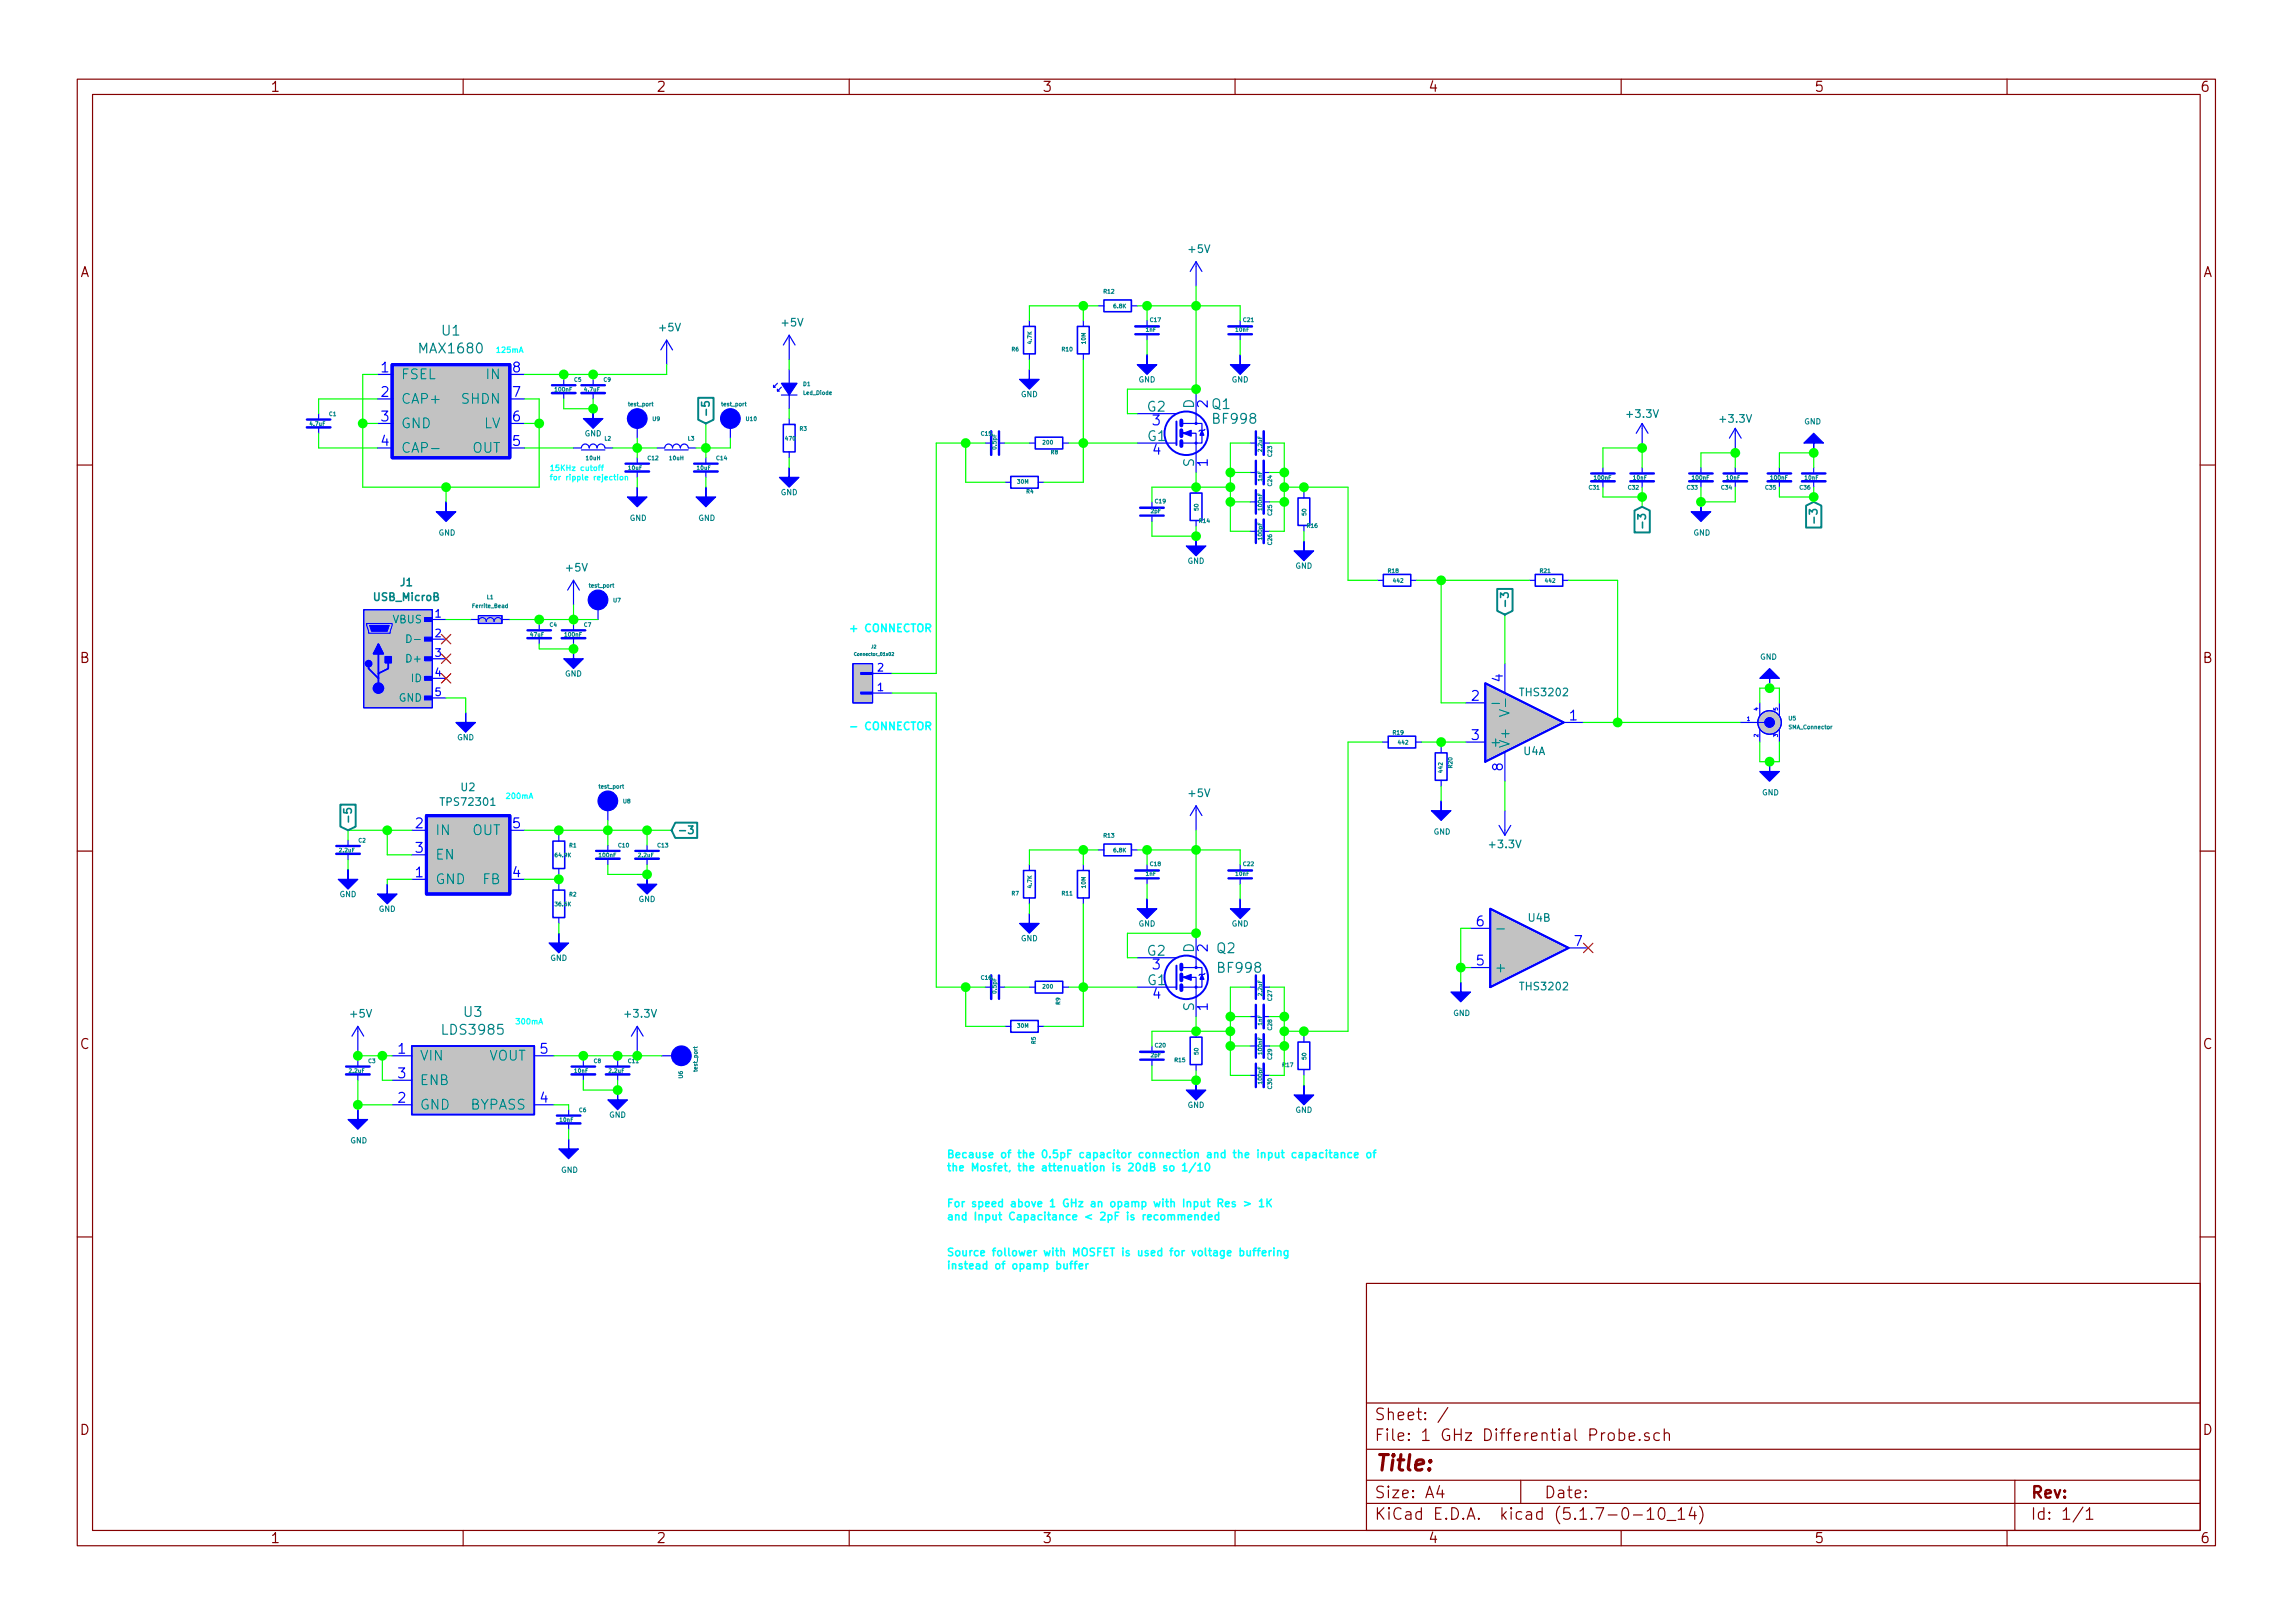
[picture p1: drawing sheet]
<svg xmlns="http://www.w3.org/2000/svg" width="297mm" height="210mm" viewBox="0 0 297 210" stroke-linecap="round" stroke-linejoin="round" font-family="sans-serif">
<defs><g id="words">
<text font-size="2.8" fill="#840000" x="178" y="190.5">Title:</text>
<g font-size="2.1" fill="#840000">
<text x="178" y="184">Sheet: /</text>
<text x="178" y="186.7">File: 1 GHz Differential Probe.sch</text>
<text x="178" y="196.9">KiCad E.D.A. kicad (5.1.7-0-10_14)</text>
<text x="178" y="194.1">Size: A4</text>
<text x="200" y="194.1">Date:</text>
<text x="263" y="194.1">Rev:</text>
<text x="263" y="196.9">Id: 1/1</text>
</g>
<g font-size="1.8" fill="#840000">
<text x="35" y="11.9">1</text>
<text x="85" y="11.9">2</text>
<text x="135" y="11.9">3</text>
<text x="185" y="11.9">4</text>
<text x="235" y="11.9">5</text>
<text x="285" y="11.9">6</text>
<text x="10.4" y="35.9">A</text>
<text x="285.4" y="35.9">A</text>
<text x="10.4" y="85.9">B</text>
<text x="285.4" y="85.9">B</text>
<text x="10.4" y="135.9">C</text>
<text x="285.4" y="135.9">C</text>
<text x="10.4" y="185.9">D</text>
<text x="285.4" y="185.9">D</text>
<text x="35" y="199.9">1</text>
<text x="85" y="199.9">2</text>
<text x="135" y="199.9">3</text>
<text x="185" y="199.9">4</text>
<text x="235" y="199.9">5</text>
<text x="285" y="199.9">6</text>
</g>
<g font-size="1.8" fill="#008484">
<text x="54.5" y="45.8">MAX1680</text>
<text x="57.3" y="43.5">U1</text>
<text x="51.9" y="49.1">FSEL</text>
<text x="51.9" y="52.3">CAP+</text>
<text x="59.9" y="52.3">SHDN</text>
<text x="63.1" y="49.1">IN</text>
<text x="148.6" y="53.3">G2</text>
<text x="154.7" y="53" transform="rotate(-90 154.7 53)">D</text>
<text x="157" y="53">Q1</text>
<text x="51.9" y="55.5">GND</text>
<text x="51.9" y="58.7">CAP-</text>
<text x="61.2" y="58.7">OUT</text>
<text x="62.7" y="55.5">LV</text>
<text x="148.7" y="57.1">G1</text>
<text x="157.3" y="54.9">BF998</text>
<text x="154.7" y="60.5" transform="rotate(-90 154.7 60.5)">S</text>
<text x="192.9" y="96.8">+</text>
<text x="195.6" y="97" transform="rotate(-90 195.6 97)">V+</text>
<text x="56.4" y="108.2">IN</text>
<text x="56.4" y="111.4">EN</text>
<text x="61.2" y="108.2">OUT</text>
<text x="56.4" y="114.5">GND</text>
<text x="62.6" y="114.5">FB</text>
<text x="148.6" y="123.8">G2</text>
<text x="154.7" y="123.4" transform="rotate(-90 154.7 123.4)">D</text>
<text x="157.7" y="123.5">Q2</text>
<text x="193.5" y="126">+</text>
<text x="60.1" y="131.7">U3</text>
<text x="148.7" y="127.6">G1</text>
<text x="154.7" y="131" transform="rotate(-90 154.7 131)">S</text>
<text x="157.9" y="126">BF998</text>
<text x="54.4" y="137.4">VIN</text>
<text x="57.5" y="134.1">LDS3985</text>
<text x="63.3" y="137.4">VOUT</text>
<text x="54.4" y="143.8">GND</text>
<text x="54.4" y="140.6">ENB</text>
<text x="60.9" y="143.8">BYPASS</text>
</g>
<g font-size="1.8" fill="#00f">
<text x="49.4" y="48.3">1</text>
<text x="49.4" y="51.4">2</text>
<text x="66.4" y="51.4">7</text>
<text x="66.4" y="48.3">8</text>
<text x="156.5" y="52.8" transform="rotate(-90 156.5 52.8)">2</text>
<text x="49.4" y="54.6">3</text>
<text x="49.4" y="57.8">4</text>
<text x="66.4" y="57.8">5</text>
<text x="66.4" y="54.6">6</text>
<text x="149.3" y="55.1">3</text>
<text x="149.4" y="58.9">4</text>
<text x="156.5" y="60.4" transform="rotate(-90 156.5 60.4)">1</text>
<text x="194.7" y="88.3" transform="rotate(-90 194.7 88.3)">4</text>
<text x="190.7" y="90.8">2</text>
<text x="190.7" y="95.9">3</text>
<text x="203.4" y="93.3">1</text>
<text x="194.7" y="99.8" transform="rotate(-90 194.7 99.8)">8</text>
<text x="53.8" y="107.3">2</text>
<text x="66.4" y="107.3">5</text>
<text x="53.8" y="113.7">1</text>
<text x="53.8" y="110.5">3</text>
<text x="66.4" y="113.7">4</text>
<text x="149.3" y="125.6">3</text>
<text x="156.5" y="123.3" transform="rotate(-90 156.5 123.3)">2</text>
<text x="191.3" y="125.1">5</text>
<text x="191.3" y="120">6</text>
<text x="204" y="122.5">7</text>
<text x="149.4" y="129.4">4</text>
<text x="156.5" y="130.9" transform="rotate(-90 156.5 130.9)">1</text>
<text x="51.6" y="136.5">1</text>
<text x="70" y="136.5">5</text>
<text x="51.6" y="142.9">2</text>
<text x="51.6" y="139.7">3</text>
<text x="70" y="142.9">4</text>
</g>
<g font-size="1.4" fill="#008484">
<text x="154.1" y="32.8">+5V</text>
<text x="85.5" y="42.9">+5V</text>
<text x="101.4" y="42.3">+5V</text>
<text x="210.9" y="54.1">+3.3V</text>
<text x="223" y="54.8">+3.3V</text>
<text x="48.5" y="77.8">USB_MicroB</text>
<text x="51.9" y="75.9">J1</text>
<text x="73.4" y="74">+5V</text>
<text x="50.9" y="80.7">VBUS</text>
<text x="53" y="85.8">D+</text>
<text x="53.4" y="88.4">ID</text>
<text x="51.7" y="90.9">GND</text>
<text x="197.1" y="90.2">THS3202</text>
<text x="197.4" y="97.8">U4A</text>
<text x="57.4" y="104.4">TPS72301</text>
<text x="59.8" y="102.5">U2</text>
<text x="154.1" y="103.2">+5V</text>
<text x="193.1" y="109.9">+3.3V</text>
<text x="198" y="119.4">U4B</text>
<text x="45.5" y="131.8">+5V</text>
<text x="81.1" y="131.8">+3.3V</text>
<text x="197.1" y="128.3">THS3202</text>
</g>
<g font-size="1.4" fill="#00f">
<text x="56.4" y="80">1</text>
<text x="56.4" y="82.5">2</text>
<text x="56.4" y="85.1">3</text>
<text x="56.4" y="87.6">4</text>
<text x="113.7" y="89.5">1</text>
<text x="113.7" y="87">2</text>
<text x="56.4" y="90.2">5</text>
</g>
<g font-size="1.4" fill="#0ff">
<text x="109.9" y="81.9">+ CONNECTOR</text>
<text x="109.9" y="94.6">- CONNECTOR</text>
<text x="122.6" y="150">Because of the 0.5pF capacitor connection and the input capacitance of</text>
<text x="122.6" y="151.7">the Mosfet, the attenuation is 20dB so 1/10</text>
<text x="122.6" y="156.4">For speed above 1 GHz an opamp with Input Res &gt; 1K</text>
<text x="122.6" y="158.1">and Input Capacitance &lt; 2pF is recommended</text>
<text x="122.6" y="162.7">Source follower with MOSFET is used for voltage buffering</text>
<text x="122.6" y="164.4">instead of opamp buffer</text>
</g>
<g font-size="1" fill="#0ff">
<text x="64.1" y="45.7">125mA</text>
<text x="71.1" y="61">15KHz cutoff</text>
<text x="71.1" y="62.2">for ripple rejection</text>
<text x="65.4" y="103.5">200mA</text>
<text x="66.7" y="132.7">300mA</text>
</g>
<g font-size="1" fill="#008484">
<text x="132.3" y="51.5">GND</text>
<text x="147.5" y="49.5">GND</text>
<text x="159.6" y="49.5">GND</text>
<text x="75.7" y="56.5">GND</text>
<text x="233.7" y="55">GND</text>
<text x="101.1" y="64.2">GND</text>
<text x="56.8" y="69.4">GND</text>
<text x="81.6" y="67.5">GND</text>
<text x="90.5" y="67.5">GND</text>
<text x="219.4" y="69.4">GND</text>
<text x="153.8" y="73">GND</text>
<text x="167.8" y="73.7">GND</text>
<text x="73.2" y="87.6">GND</text>
<text x="228" y="85.5">GND</text>
<text x="59.2" y="95.9">GND</text>
<text x="228.3" y="103">GND</text>
<text x="185.7" y="108.1">GND</text>
<text x="44" y="116.2">GND</text>
<text x="49.1" y="118.1">GND</text>
<text x="82.7" y="116.9">GND</text>
<text x="71.3" y="124.5">GND</text>
<text x="132.3" y="121.9">GND</text>
<text x="147.5" y="120">GND</text>
<text x="159.6" y="120">GND</text>
<text x="188.3" y="131.6">GND</text>
<text x="153.8" y="143.5">GND</text>
<text x="45.4" y="148.1">GND</text>
<text x="78.9" y="144.8">GND</text>
<text x="167.8" y="144.2">GND</text>
<text x="72.7" y="151.9">GND</text>
</g>
<g font-size=".7" fill="#008484">
<text x="143" y="38">R12</text>
<text x="144.3" y="39.9">6.8K</text>
<text x="149" y="41.7">C17</text>
<text x="161.1" y="41.7">C21</text>
<text x="131.1" y="45.5">R6</text>
<text x="133.7" y="44.5" transform="rotate(-90 133.7 44.5)">4.7K</text>
<text x="137.6" y="45.5">R10</text>
<text x="140.6" y="44.5" transform="rotate(-90 140.6 44.5)">10M</text>
<text x="148.5" y="43">1nF</text>
<text x="160.1" y="43">10nF</text>
<text x="42.6" y="53.9">C1</text>
<text x="72" y="50.7">100nF</text>
<text x="74.4" y="49.4">C5</text>
<text x="75.8" y="50.7">4.7uF</text>
<text x="78.2" y="49.4">C9</text>
<text x="81.5" y="52.6">test_port</text>
<text x="93.6" y="52.6">test_port</text>
<text x="104.1" y="50">D1</text>
<text x="104.1" y="51.1">Led_Diode</text>
<text x="40.2" y="55.2">4.7uF</text>
<text x="76" y="59.6">10uH</text>
<text x="78.3" y="57.1">L2</text>
<text x="84" y="59.6">C12</text>
<text x="84.6" y="54.5">U9</text>
<text x="86.8" y="59.6">10uH</text>
<text x="89.1" y="57.1">L3</text>
<text x="92.9" y="59.6">C14</text>
<text x="96.7" y="54.5">U10</text>
<text x="101.8" y="57.1">470</text>
<text x="103.6" y="55.8">R3</text>
<text x="127.2" y="56.4">C15</text>
<text x="129.1" y="58.2" transform="rotate(-90 129.1 58.2)">0.5pF</text>
<text x="135.2" y="57.6">200</text>
<text x="136.1" y="58.8">R8</text>
<text x="163.5" y="58.5" transform="rotate(-90 163.5 58.5)">2.2uF</text>
<text x="164.8" y="59.1" transform="rotate(-90 164.8 59.1)">C23</text>
<text x="81.5" y="60.9">10uF</text>
<text x="90.3" y="60.9">10uF</text>
<text x="131.8" y="62.7">30M</text>
<text x="133" y="63.9">R4</text>
<text x="149.7" y="65.2">C19</text>
<text x="163.5" y="62.4" transform="rotate(-90 163.5 62.4)">1nF</text>
<text x="164.8" y="62.9" transform="rotate(-90 164.8 62.9)">C24</text>
<text x="205.9" y="63.4">C31</text>
<text x="206.6" y="62.1">100nF</text>
<text x="211" y="63.4">C32</text>
<text x="211.6" y="62.1">10nF</text>
<text x="218.6" y="63.4">C33</text>
<text x="219.3" y="62.1">100nF</text>
<text x="223" y="63.4">C34</text>
<text x="223.7" y="62.1">10nF</text>
<text x="228.8" y="63.4">C35</text>
<text x="229.4" y="62.1">100nF</text>
<text x="233.2" y="63.4">C36</text>
<text x="233.9" y="62.1">10nF</text>
<text x="149.1" y="66.5">2pF</text>
<text x="155.2" y="66.1" transform="rotate(-90 155.2 66.1)">50</text>
<text x="155.4" y="67.7">R14</text>
<text x="163.5" y="69.9" transform="rotate(-90 163.5 69.9)">100pF</text>
<text x="163.5" y="66.1" transform="rotate(-90 163.5 66.1)">100nF</text>
<text x="164.8" y="70.6" transform="rotate(-90 164.8 70.6)">C26</text>
<text x="164.8" y="66.7" transform="rotate(-90 164.8 66.7)">C25</text>
<text x="169.2" y="66.7" transform="rotate(-90 169.2 66.7)">50</text>
<text x="169.4" y="68.4">R16</text>
<text x="63.1" y="77.6">L1</text>
<text x="76.4" y="76.1">test_port</text>
<text x="179.9" y="74.2">R18</text>
<text x="180.5" y="75.5">442</text>
<text x="199.5" y="74.2">R21</text>
<text x="200.2" y="75.5">442</text>
<text x="61.3" y="78.8">Ferrite_Bead</text>
<text x="68.8" y="82.5">47uF</text>
<text x="71.2" y="81.2">C4</text>
<text x="73.2" y="82.5">100nF</text>
<text x="75.7" y="81.2">C7</text>
<text x="79.5" y="78">U7</text>
<text x="180.5" y="95.2">R19</text>
<text x="231.7" y="93.3">U5</text>
<text x="231.8" y="94.5">SMA_Connector</text>
<text x="181.2" y="96.4">442</text>
<text x="186.9" y="100" transform="rotate(-90 186.9 100)">442</text>
<text x="188.1" y="99.5" transform="rotate(-90 188.1 99.5)">R20</text>
<text x="77.7" y="102.2">test_port</text>
<text x="80.7" y="104.1">U8</text>
<text x="44" y="110.4">2.2uF</text>
<text x="46.5" y="109.1">C2</text>
<text x="72" y="111">64.9K</text>
<text x="73.8" y="109.8">R1</text>
<text x="77.7" y="111">100nF</text>
<text x="80.2" y="109.8">C10</text>
<text x="82.8" y="111">2.2uF</text>
<text x="85.2" y="109.8">C13</text>
<text x="143" y="108.5">R13</text>
<text x="144.3" y="110.4">6.8K</text>
<text x="148.5" y="113.5">1nF</text>
<text x="149" y="112.2">C18</text>
<text x="160.1" y="113.5">10nF</text>
<text x="161.1" y="112.2">C22</text>
<text x="72" y="117.4">36.5K</text>
<text x="73.8" y="116.1">R2</text>
<text x="131.1" y="116">R7</text>
<text x="133.7" y="115" transform="rotate(-90 133.7 115)">4.7K</text>
<text x="137.6" y="116">R11</text>
<text x="140.6" y="115" transform="rotate(-90 140.6 115)">10M</text>
<text x="127.2" y="126.9">C16</text>
<text x="129.1" y="128.6" transform="rotate(-90 129.1 128.6)">0.5pF</text>
<text x="135.2" y="128.1">200</text>
<text x="137.3" y="130.2" transform="rotate(-90 137.3 130.2)">R9</text>
<text x="163.5" y="129" transform="rotate(-90 163.5 129)">2.2uF</text>
<text x="164.8" y="129.6" transform="rotate(-90 164.8 129.6)">C27</text>
<text x="47.7" y="137.7">C3</text>
<text x="76.9" y="137.7">C8</text>
<text x="81.4" y="137.7">C11</text>
<text x="131.8" y="133.1">30M</text>
<text x="134.2" y="135.2" transform="rotate(-90 134.2 135.2)">R5</text>
<text x="149.1" y="137">2pF</text>
<text x="149.7" y="135.7">C20</text>
<text x="152.2" y="137.6">R15</text>
<text x="155.2" y="136.6" transform="rotate(-90 155.2 136.6)">50</text>
<text x="163.5" y="136.5" transform="rotate(-90 163.5 136.5)">100nF</text>
<text x="163.5" y="132.8" transform="rotate(-90 163.5 132.8)">1nF</text>
<text x="164.8" y="137.2" transform="rotate(-90 164.8 137.2)">C29</text>
<text x="164.8" y="133.4" transform="rotate(-90 164.8 133.4)">C28</text>
<text x="169.2" y="137.2" transform="rotate(-90 169.2 137.2)">50</text>
<text x="45.3" y="139">2.2uF</text>
<text x="74.5" y="139">10nF</text>
<text x="78.9" y="139">2.2uF</text>
<text x="88.4" y="139.7" transform="rotate(-90 88.4 139.7)">U6</text>
<text x="90.3" y="138.7" transform="rotate(-90 90.3 138.7)">test_port</text>
<text x="163.5" y="140.4" transform="rotate(-90 163.5 140.4)">100pF</text>
<text x="164.8" y="141" transform="rotate(-90 164.8 141)">C30</text>
<text x="166.2" y="138.2">R17</text>
<text x="72.6" y="145.3">10nF</text>
<text x="75" y="144.1">C6</text>
</g>
<g font-size=".7" fill="#00f">
<text x="226.3" y="93.4">1</text>
<text x="227.8" y="95.5" transform="rotate(-90 227.8 95.5)">2</text>
<text x="227.8" y="92" transform="rotate(-90 227.8 92)">4</text>
<text x="230.3" y="95.5" transform="rotate(-90 230.3 95.5)">3</text>
<text x="230.3" y="92" transform="rotate(-90 230.3 92)">5</text>
</g>
<g font-size=".6" fill="#008484">
<text x="112.9" y="84">J2</text>
<text x="110.9" y="85">Connector_01x02</text>
</g>
</g></defs>
<g fill="none" stroke="#840000" stroke-width=".15">
<path d="M10 10.3h277v189.9h-277zM12 12.2h273v186.1h-273zM60 10.3v1.9M110 10.3v1.9M160 10.3v1.9M210 10.3v1.9M260 10.3v1.9M10 60.2h2M285 60.2h2M10 110.3h2M285 110.3h2M10 160.2h2"/>
<path d="M177 166.3h108v32h-108zM285 160.2h2M60 198.3v1.9M110 198.3v1.9M160 198.3v1.9M177 194.8h108M177 191.8h108M177 187.8h108M177 181.8h108M186.5 192.5l-.4 1h1M186.8 193v1M187.6 182.3l-1.3 2"/>
<path d="M197 191.8v3M209.8 185.7a.48 .48 0 0 1 .6 0l.1 .2-.1 .6a.48 .48 0 0 1-.6 0M209.8 185.1v1.5M210 198.3v1.9M211 186.1l.8-.1-.1-.3-.4-.1-.3 .2 .1 .7 .2 .1 .4-.1M211.6 196.3h1.2M212.4 186.5h.1l-.1 .1-.1-.1h.1v.1M213.4 195.8l.4-.5v1.5M213.4 196.8h.8M213.6 185.7a.37 .37 0 0 0-.6 .1v.1a.54 .54 0 0 0 .6 .3v.3l-.1 .1-.5-.1M215 185.7a.48 .48 0 0 0-.7 0l-.1 .2 .1 .6a.48 .48 0 0 0 .7 0M215 195.4a.34 .34 0 0 1 .6 .2 .88 .88 0 0 1-.3 1.2h-.1a.97 .97 0 0 1-.2-1.4z"/>
<path d="M215.6 185.7a.41 .41 0 0 1 .7 .1v.8M215.6 185.1v1.5M216 197h1.1M217.4 195.8l.4-.5v1.5M217.4 196.8h.8M219.2 195.2l-.4 1.1h.9M219.5 195.8v1M220.2 195.1a1.71 1.71 0 0 1 0 2.3M260 198.3v1.9M261 191.8v6.5M269.8 195.2l-1.2 2M270.3 195.8l.3-.3 .1-.2v1.5"/>
<path d="M270.3 196.8h.8"/>
</g>
<g fill="#c2c2c2" stroke="#c2c2c2" stroke-width=".13">
<path d="M50.8 47.2h15.2v12.1h-15.2z"/>
<path d="M62 79.8h3v1h-3z"/>
<path d="M47.1 79h8.9v12.7h-8.9z"/>
<path d="M193 117.7l10.2 5.1-10.2 5.1z"/>
<path d="M192.4 88.5l10.2 5.1-10.2 5.1z"/>
<path d="M55.2 105.7h10.8v10.1h-10.8z"/>
<path d="M53.3 135.5h15.9v8.9h-15.9z"/>
<path d="M110.5 86h2.5v5.1h-2.5z"/>
<circle cx="229.2" cy="93.6" r="1.52"/>
</g>
<path d="M50.8 47.2h15.2v12.1h-15.2zM55.2 105.7h10.8v10.1h-10.8z" fill="none" stroke="#00f" stroke-width=".41"/>
<g fill="none" stroke="#00f" stroke-width=".15">
<path d="M142.2 39.6h.8M146.6 39.6h.7M154.9 33.9v3.2M154.9 33.9l-.7 1.3M154.9 33.9l.8 1.3M41.3 53.6v.6M41.3 55.5v.6M48.9 48.5h2M73 49.1v.7M73 51v.7M74.3 58h1a.51 .51 0 0 1 .5-.5 .51 .51 0 0 1 .5 .5 .51 .51 0 0 1 .5-.5 .51 .51 0 0 1 .5 .5 .51 .51 0 0 1 .6-.5 .51 .51 0 0 1 .5 .5h1M75.3 58.3h3.1"/>
<path d="M76.8 49.1v.7M76.8 51v.7M82.5 55.3v1.5M82.5 59.3v.6M85.1 58h1M86.1 58a.51 .51 0 0 1 .5-.5 .51 .51 0 0 1 .5 .5 .51 .51 0 0 1 .5-.5 .51 .51 0 0 1 .5 .5 .51 .51 0 0 1 .5-.5 .51 .51 0 0 1 .6 .5M86.1 58.3h3.1M86.4 44.1l-.8 1.2M86.4 44.1v3.1M86.4 44.1l.7 1.2M89.2 58h1M91.4 59.3v.6"/>
<path d="M94.6 55.3v1.5M100.2 49.9v.3M100.7 49.7l-.5 .5h.3M100.7 50.4v.3M101.2 50.2l-.5 .5h.3M101.2 51.2h2.1M102.2 43.4v3.2M102.2 47.9v5.1M102.2 54.2v.8M102.2 58.5v.8M102.2 43.4l-.7 1.3M102.2 43.4l.8 1.3"/>
<path d="M127.6 57.4h.7M129.5 57.4h.7M133.3 57.4h.8M133.3 41.5v.8M133.3 45.8v.8M137.7 57.4h.7M140.3 41.5v.8M140.3 45.8v.8M147.3 53.6h5M147.3 57.4h5.1M148.6 41.5v.7M148.6 43.4v.7"/>
<path d="M153.2 57.4h1.7v3.8M154.9 51v3.9h-1.7M154.9 54.9h.8v2.5h-.8v-1.3h-1.7M156.1 55.6l-.1 .1h-.6l-.1 .2M160.7 41.5v.7M160.7 43.4v.7M161.9 57.4h.7M163.8 57.4h.7M212.7 54.9l-.7 1.2M212.7 54.9v3.1M212.7 54.9l.8 1.2M224.8 55.5l-.8 1.3"/>
<path d="M224.8 55.5v3.2M224.8 55.5l.8 1.3M47.1 79h8.9v12.7h-8.9zM62 79.8h3v1h-3zM74.3 75.2l-.8 1.2M74.3 75.2v3.2M74.3 75.2l.8 1.2M77.5 78.8v1.5M82.5 61.2v.6M91.4 61.2v.6M130.2 62.5h.7M134.5 62.5h.8"/>
<path d="M149.2 65v.7M149.2 66.9v.7M154.9 63.1v.8M154.9 67.4v.8M161.9 68.8h.7M161.9 65h.7M161.9 61.2h.7M163.8 68.8h.7M163.8 65h.7M163.8 61.2h.7M168.9 63.7v.8M168.9 68.1v.7"/>
<path d="M178.4 75.2h.8M182.8 75.2h.7M198.1 75.2h.8M202.4 75.2h.8M207.6 60.6v.6M207.6 62.5v.6M212.7 60.6v.6M212.7 62.5v.6M220.3 60.6v.6M220.3 62.5v.6M224.8 60.6v.6M224.8 62.5v.6"/>
<path d="M230.5 60.6v.6M230.5 62.5v.6M234.9 60.6v.6M234.9 62.5v.6M47.5 80.8h3.3v.2l-.3 1h-2.7zM55.8 80.3h2M55.8 82.8h2M55.8 85.3h2M55.8 87.9h2M55.8 90.4h2M61 80.3h1M62 80.5a.51 .51 0 0 1 .5-.5 .51 .51 0 0 1 .5 .5 .51 .51 0 0 1 .5-.5 .51 .51 0 0 1 .5 .5 .51 .51 0 0 1 .5-.5 .51 .51 0 0 1 .5 .5"/>
<path d="M65 80.3h1M69.8 80.9v.6M69.8 82.8v.6M74.3 80.9v.6M74.3 82.8v.6M110.5 86h2.5v5.1h-2.5zM112.6 89.8h3M112.6 87.2h3M179.1 96.1h.7M183.4 96.1h.7M186.7 96.8v.7M189.9 91.1h2.5"/>
<path d="M189.9 96.1h2.5M194.9 86v3.7M194.9 97.5v3.7M202.6 93.6h2.5M225.4 93.6h2.2M227.7 93.6h1zM228 91.1v1.6M228 94.5v1.6M230.5 91.1v1.6M230.5 94.5v1.6M45.1 108.8v.7M45.1 110.7v.7"/>
<path d="M53.3 113.9h2M72.4 108.2v.8M72.4 112.5v.8M72.4 114.5v.8M72.4 118.9v.7M78.7 104.8v1.5M78.7 109.5v.6M78.7 111.4v.6M83.8 109.5v.6M83.8 111.4v.6M133.3 112v.8M133.3 116.3v.8"/>
<path d="M140.3 112v.8M140.3 116.3v.8M142.2 110.1h.8M146.6 110.1h.7M148.6 112v.6M148.6 113.9v.6M154.9 104.4v3.2M154.9 104.4l-.7 1.3M154.9 104.4l.8 1.3M160.7 112v.6M160.7 113.9v.6M186.7 101.1v.7"/>
<path d="M194.2 106.9l.7 1.3M194.9 105v3.2M195.7 106.9l-.8 1.3M46.4 133v3.1M46.4 137.4v.6M46.4 139.3v.6M46.4 133l-.8 1.2M46.4 133l.7 1.2M50.8 136.8h2.5M50.8 139.9h2.5M69.2 136.8h2.6M75.6 137.4v.6"/>
<path d="M75.6 139.3v.6M80 137.4v.6M80 139.3v.6M82.5 133v3.1M82.5 133l-.7 1.2M82.5 133l.8 1.2M85.7 136.8h1.5M127.6 127.9h.7M129.5 127.9h.7M130.2 133h.7M133.3 127.9h.8M134.5 133h.8"/>
<path d="M137.7 127.9h.7M147.3 124.1h5M147.3 127.9h5.1M149.2 135.5v.6M149.2 137.4v.6M153.2 127.9h1.7v3.8M154.9 121.5v3.8h-1.7M154.9 125.3h.8v2.6h-.8v-1.3h-1.7M154.9 133.6v.8M154.9 137.9v.8M156.1 126.1l-.1 .1h-.6l-.1 .2M161.9 127.9h.7"/>
<path d="M161.9 139.3h.7M161.9 135.5h.7M161.9 131.7h.7M163.8 127.9h.7M163.8 139.3h.7M163.8 135.5h.7M163.8 131.7h.7M168.9 134.2v.8M168.9 138.6v.7M190.5 125.3h2.5M190.5 120.3h2.5M203.2 122.8h2.5"/>
<path d="M50.8 143.1h2.5M69.2 143.1h2.6M73.7 143.8v.6M73.7 145.7v.6"/>
<circle cx="154.9" cy="57.4" r=".13"/>
<circle cx="154.9" cy="54.9" r=".13"/>
<circle cx="229.2" cy="93.6" r="1.52"/>
<circle cx="154.9" cy="127.9" r=".13"/>
<circle cx="154.9" cy="125.3" r=".13"/>
</g>
<path d="M55.9 58.1h1M52.7 82.2a.5 .5 0 0 1 .6 .5 .5 .5 0 0 1-.6 .5zM53.7 82.8h.7M193.3 91.1h1M194.2 91.9l1.3 .5-1.3 .4M195 90.5v1M63.6 104.3h.5M193.9 120.3h1" fill="none" stroke="#008484" stroke-width=".15"/>
<g fill="#00f" stroke="#00f" stroke-width=".15">
<path d="M155.7 126.2l.3 .7h-.6z"/>
<path d="M153.3 126.6l1-.4v.8z"/>
<path d="M155.7 55.7l.3 .7h-.6z"/>
<path d="M153.3 56.1l1-.4v.8z"/>
<path d="M91.4 63.1v1.3h1.3l-1.3 1.3-1.2-1.3h1.2z"/>
<path d="M189.2 127.2v1.3h1.3l-1.3 1.3-1.2-1.3h1.2z"/>
<path d="M233.7 57.4l1.2-1.3 1.3 1.3h-1.3v1.3v-1.3z"/>
<path d="M56.5 66.3h1.3v-1.3v1.3h1.3l-1.3 1.3z"/>
<path d="M220.3 65v1.3h1.3l-1.3 1.3-1.2-1.3h1.2z"/>
<path d="M82.5 63.1v1.3h1.3l-1.3 1.3-1.2-1.3h1.2z"/>
<path d="M76.8 53v1.2h1.3l-1.3 1.3-1.2-1.3h1.2z"/>
<path d="M229.2 98.7v1.2h1.3l-1.3 1.3-1.2-1.3h1.2z"/>
<path d="M228 87.9l1.2-1.3 1.3 1.3h-1.3v1.2v-1.2z"/>
<path d="M186.7 103.8v1.2h1.3l-1.3 1.3-1.3-1.3h1.3z"/>
<path d="M55 80h1v.5h-1z"/>
<path d="M55 90.2h1v.5h-1z"/>
<path d="M55 87.6h1v.5h-1z"/>
<path d="M55 85.1h1v.5h-1z"/>
<path d="M55 82.5h1v.6h-1z"/>
<path d="M47.9 81h2.5l-.2 .8h-2.1z"/>
<path d="M60.3 92.3v1.3h1.3l-1.3 1.3-1.2-1.3h1.2z"/>
<path d="M74.3 84.1v1.2h1.3l-1.3 1.3-1.3-1.3h1.3z"/>
<path d="M168.9 140.6v1.3h1.3l-1.3 1.2-1.3-1.2h1.3z"/>
<path d="M101.2 49.7h2.1l-1.1 1.5z"/>
<path d="M102.2 60.6v1.2h1.3l-1.3 1.3-1.2-1.3h1.2z"/>
<path d="M50.2 114.5v1.3h1.2l-1.2 1.3-1.3-1.3h1.3z"/>
<path d="M154.9 139.9v1.3h1.3l-1.3 1.3-1.2-1.3h1.2z"/>
<path d="M160.7 116.5v1.2h1.2l-1.2 1.3-1.3-1.3h1.3z"/>
<path d="M148.6 116.5v1.2h1.3l-1.3 1.3-1.3-1.3h1.3z"/>
<path d="M133.3 118.4v1.2h1.3l-1.3 1.3-1.2-1.3h1.2z"/>
<path d="M72.4 120.9v1.3h1.3l-1.3 1.2-1.3-1.2h1.3z"/>
<path d="M168.9 70.1v1.3h1.3l-1.3 1.2-1.3-1.2h1.3z"/>
<path d="M83.8 113.3v1.2h1.3l-1.3 1.3-1.3-1.3h1.3z"/>
<path d="M154.9 69.5v1.2h1.3l-1.3 1.3-1.2-1.3h1.2z"/>
<path d="M160.7 46v1.2h1.2l-1.2 1.3-1.3-1.3h1.3z"/>
<path d="M148.6 46v1.2h1.3l-1.3 1.3-1.3-1.3h1.3z"/>
<path d="M45.1 112.6v1.3h1.3l-1.3 1.3-1.3-1.3h1.3z"/>
<path d="M133.3 47.9v1.2h1.3l-1.3 1.3-1.2-1.3h1.2z"/>
<path d="M111.5 87.1h1.5v.3h-1.5z"/>
<path d="M111.5 89.7h1.5v.2h-1.5z"/>
<path d="M46.4 143.8v1.2h1.2l-1.2 1.3-1.3-1.3h1.3z"/>
<path d="M80 141.2v1.3h1.3l-1.3 1.3-1.3-1.3h1.3z"/>
<path d="M73.7 147.6v1.2h1.2l-1.2 1.3-1.3-1.3h1.3z"/>
<circle cx="88.3" cy="136.8" r="1.27"/>
<circle cx="78.7" cy="103.8" r="1.27"/>
<circle cx="77.5" cy="77.7" r="1.27"/>
<circle cx="94.6" cy="54.2" r="1.27"/>
<circle cx="82.5" cy="54.2" r="1.27"/>
<circle cx="229.2" cy="93.6" r=".63"/>
</g>
<g fill="none" stroke="#00f" stroke-width=".25">
<path d="M152.4 54.6v3.1M47.8 86v.6l1.2 1.3v.6M49 84.7v2.5M50.3 85.3v1.3l-1.3 .6v.7M192.4 88.5l10.2 5.1-10.2 5.1zM193 117.7l10.2 5.1-10.2 5.1zM152.4 125.1v3"/>
<circle cx="153.7" cy="56.1" r="2.82"/>
<circle cx="153.7" cy="126.6" r="2.82"/>
</g>
<path d="M153 54.5v.6M153 55.7v.8M153 57.1v.7M153 125v.6M153 126.2v.8M153 127.6v.7" fill="none" stroke="#00f" stroke-width=".51"/>
<g fill="none" stroke="#00f" stroke-width=".33">
<path d="M39.8 55.4h3M71.5 50.9h3M75.3 50.9h3.1M128.4 55.9v3M147.1 42.3h3M159.1 42.3h3.1M163.7 55.9v3M163.7 59.7v3M81 61.1h3.1M89.9 61.1h3.1M147.7 65.8h3M163.7 63.5v3"/>
<path d="M163.7 67.3v3.1M206.1 62.4h3.1M211.2 62.4h3M218.8 62.4h3.1M223.3 62.4h3M229 62.4h3M233.4 62.4h3.1M68.3 82.7h3.1M72.8 82.7h3M43.6 110.6h3M77.2 111.2h3.1M82.3 111.2h3"/>
<path d="M147.1 112.8h3M159.1 112.8h3.1M44.8 139.2h3.1M74 139.2h3.1M78.5 139.2h3M128.4 126.4v3M147.7 136.3h3M163.7 126.4v3M163.7 130.2v3M163.7 134v3M163.7 137.8v3M72.1 145.5h3.1"/>
</g>
<g fill="none" stroke="#00f" stroke-width=".3">
<path d="M39.8 54.4h3M71.5 49.9h3M75.3 49.9h3.1M129.4 55.9v3M147.1 43.3h3M159.1 43.3h3.1M162.7 55.9v3M162.7 59.7v3M81 60.1h3.1M89.9 60.1h3.1M147.7 66.8h3M162.7 63.5v3"/>
<path d="M162.7 67.3v3.1M206.1 61.3h3.1M211.2 61.3h3M218.8 61.3h3.1M223.3 61.3h3M229 61.3h3M233.4 61.3h3.1M68.3 81.7h3.1M72.8 81.7h3M43.6 109.6h3M77.2 110.2h3.1M82.3 110.2h3"/>
<path d="M147.1 113.8h3M159.1 113.8h3.1M44.8 138.2h3.1M74 138.2h3.1M78.5 138.2h3M129.4 126.4v3M147.7 137.3h3M162.7 126.4v3M162.7 130.2v3M162.7 134v3M162.7 137.8v3M72.1 144.5h3.1"/>
</g>
<g fill="none" stroke="#00f" stroke-width=".2">
<path d="M143 38.9h3.6v1.5h-3.6zM101.5 55h1.5v3.5h-1.5zM132.6 42.3h1.5v3.5h-1.5zM134.1 56.6h3.6v1.6h-3.6zM139.6 42.3h1.5v3.5h-1.5zM130.9 61.7h3.6v1.5h-3.6zM154.2 63.9h1.5v3.5h-1.5zM168.1 64.5h1.6v3.6h-1.6zM179.2 74.4h3.6v1.5h-3.6zM198.9 74.4h3.5v1.5h-3.5zM179.8 95.4h3.6v1.5h-3.6zM185.9 97.5h1.6v3.6h-1.6z"/>
<path d="M71.6 109h1.6v3.5h-1.6zM71.6 115.3h1.6v3.6h-1.6zM132.6 112.8h1.5v3.5h-1.5zM139.6 112.8h1.5v3.5h-1.5zM143 109.3h3.6v1.6h-3.6zM53.3 135.5h15.9v8.9h-15.9zM130.9 132.2h3.6v1.5h-3.6zM134.1 127.1h3.6v1.5h-3.6zM154.2 134.4h1.5v3.5h-1.5zM168.1 135h1.6v3.6h-1.6z"/>
</g>
<g fill="#00f" stroke="#00f" stroke-width=".25">
<path d="M49.9 85.1h.8v.7h-.8z"/>
<path d="M49 83.4l.7 1.3h-1.3z"/>
<circle cx="47.8" cy="86" r=".38"/>
<circle cx="49" cy="89.1" r=".63"/>
</g>
<path d="M110.9 84.6a.18 .18 0 0 0-.2 .1 .18 .18 0 0 0 .2 .2M115.5 84.6l.2-.1 .1 .1-.3 .3h.3" fill="none" stroke="#008484" stroke-width=".13"/>
<g fill="none" stroke="#0f0" stroke-width=".15">
<path d="M140.3 39.6v1.9M142.2 39.6h-8.9v1.9M147.3 39.6h13.4v1.9M148.6 39.6v1.9M154.9 37.1v13.9M41.3 56.1v1.9h7.6M47 54.9h1.9M48.9 48.5h-1.9v14.6h22.8v-11.4h-1.9M48.9 51.7h-7.6v1.9M67.9 54.9h1.9M67.9 58h6.4M73 51.7v1.3h3.8v-1.3"/>
<path d="M73 48.5v.6M76.8 48.5v.6M79.4 58h5.7M82.5 56.8v2.5M86.4 47.2v1.3h-18.5M91.4 54.9v4.4M94.6 56.8v1.2h-4.4M102.2 46.6v1.3M102.2 53v1.2M102.2 59.3v1.3M125.1 57.4v5.1h5.1M127.6 57.4h-6.3v29.8h-5.7"/>
<path d="M130.2 57.4h3.1M133.3 46.6v1.3M138.4 57.4h8.9M140.3 46.6v15.9h-5M148.6 44.1v1.9M154.9 50.4h-8.9v3.2h1.3M160.7 44.1v1.9M161.9 57.4h-2.5v11.4h2.5M164.5 57.4h1.9v11.4h-1.9M57.8 63.1v1.9M74.3 78.4v2.5M82.5 61.8v1.3"/>
<path d="M91.4 61.8v1.3M149.2 67.6v1.9h5.7v-1.3M154.9 61.2v1.9M159.4 63.1h-10.2v1.9M159.4 61.2h2.5M159.4 65h2.5M164.5 61.2h1.9M164.5 65h1.9M166.4 63.1h8.2v12.1h3.8M168.9 63.1v.6M168.9 68.8v1.3M183.5 75.2h14.6"/>
<path d="M186.7 75.2v15.9h3.2M194.9 79.6v6.4M203.2 75.2h6.3v18.4M207.6 60.6v-2.6h5.1v2.6M207.6 63.1v1.3h5.1M212.7 63.1v2.6M220.3 63.1v1.9h4.5v-1.9M220.3 60.6v-1.9h4.5v1.9M230.5 60.6v-1.9h4.4v1.9M230.5 63.1v1.3h4.4M234.9 63.1v1.9M57.8 80.3h3.2"/>
<path d="M57.8 90.4h2.5v1.9M66 80.3h11.5M69.8 80.3v.6M69.8 83.4v.7h4.5v-.7M115.6 89.8h5.7v38.1h6.3M179.1 96.1h-4.5v37.5h-8.2M184.1 96.1h5.8M186.7 96.1v.7M205.1 93.6h20.3M228 91.1v-2h2.5v2M228 96.1v2.6h2.5v-2.6M45.1 111.4v1.2"/>
<path d="M50.2 107.6v3.1h3.1M53.3 107.6h-8.2v1.2M53.3 113.9h-3.1v.6M67.9 107.6h19.1M67.9 113.9h4.5M72.4 107.6v.6M72.4 113.3v1.2M72.4 119.6v1.3M78.7 106.3v3.2M78.7 112v1.3h5.1v-1.3M83.8 107.6v1.9M133.3 117.1v1.3"/>
<path d="M140.3 110.1v1.9M140.3 117.1v15.9h-5M142.2 110.1h-8.9v1.9M147.3 110.1h13.4v1.9M148.6 110.1v1.9M148.6 114.5v2M154.9 107.6v13.9M160.7 114.5v2M186.7 101.8v2M194.9 101.2v3.8M46.4 136.8h4.4M46.4 136.1v1.3"/>
<path d="M46.4 139.9v3.9M49.5 136.8v3.1h1.3M71.8 136.8h13.9M75.6 136.8v.6M75.6 139.9v1.3h4.4v-1.3M80 136.8v.6M82.5 136.1v.7M125.1 127.9v5.1h5.1M130.2 127.9h3.1M138.4 127.9h8.9M149.2 138v1.9h5.7v-1.2M154.9 131.7v1.9"/>
<path d="M154.9 120.9h-8.9v3.2h1.3M159.4 133.6h-10.2v1.9M159.4 131.7h2.5M159.4 135.5h2.5M161.9 127.9h-2.5v11.4h2.5M164.5 127.9h1.9v11.4h-1.9M164.5 131.7h1.9M164.5 135.5h1.9M168.9 133.6v.6M168.9 139.3v1.3M189.2 125.3h1.3M190.5 120.3h-1.3v6.9"/>
<path d="M46.4 143.1h4.4M71.8 143.1h1.9v.7M73.7 146.3v1.3"/>
</g>
<path d="M90.9 52.1v.5h.5l-.1-.1v-.4l.1-.1h.3l.2 .2-.1 .4M91.5 53v.8M194.4 77.4v-.6l.4 .3 .1-.3 .4 .1 .1 .1v.3l-.1 .1M195 77.8v.8M212.2 67.3v-.7l.3 .4 .2-.4 .4 .1 .1 .1v.3l-.1 .2M212.8 67.6v.8M234.4 66.6v-.6l.4 .3 .1-.3 .4 .1 .1 .1v.3l-.1 .1M235 67v.8M44.5 104.8v.5h.5l-.1-.1 .1-.4 .1-.1h.2l.2 .2-.1 .4M45.1 105.7v.8M88 107.6h.8M89.2 107h.6l-.3 .4 .3 .2-.1 .3-.1 .1h-.3l-.1-.1" fill="none" stroke="#008484" stroke-width=".2"/>
<path d="M90.4 51.5h2v2.9l-1 .5-1-.5zM194 76.3h1.9v2.8l-1 .5-.9-.5zM211.7 66.1l1-.4 1 .4v2.9h-2zM234 65.5l.9-.5 1 .5v2.8h-1.9zM44.1 104.2h2v2.9l-1 .5-1-.5zM87.5 106.6h2.8v2h-2.8l-.5-1z" fill="none" stroke="#008484" stroke-width=".25"/>
<g fill="none" stroke="#0ff" stroke-width=".2">
<path d="M120 94.1l.4-.1 .1-.1v-.3l-.5-.1v1M120 81.4l.4-.1 .1-.1v-.3l-.5-.1v1M120.2 94.1l.3 .4M120.2 81.4l.3 .4M151.1 151.1l-.2-.1-.2 .1 .2 .3h.2v.2h-.4M151.6 151.1l.1-.1 .3 .1 .1 .4-.1 .1-.3 .1-.1-.1zM152.6 157.4h.2h.2l.1 .6M153.1 157.5l.1-.1h.2l.1 .6M153.2 151l.3-.3v1M153.2 151.7h.6M153.9 157.7l.5-.1-.1-.2h-.2l-.2 .1v.5h.4M154.8 157.4h.1h.3v.6"/>
<path d="M154.8 157.4v.6M154.9 150.6l-.8 1.3M155.2 151l.2-.3v1M155.2 151.7h.6M156.1 157.4h-.3l-.1 .2 .1 .4h.3M156.1 157v1M156.2 150.8l.2-.1a.53 .53 0 0 1 .3 .5 .53 .53 0 0 1-.3 .5l-.2-.1-.1-.3zM156.5 157.7l.5-.1v-.2h-.3l-.2 .1 .1 .5h.4M157.8 155.8h.5l.1-.1-.1-.3-.5-.1v1M157.9 157.4h-.3l-.2 .2 .1 .4h.4M157.9 157v1M158.1 155.8l.3 .5"/>
<path d="M158.7 156l.5-.1v-.2h-.3l-.2 .1 .1 .5h.4M160 155.7h-.3l-.1 .1 .1 .2 .3 .1v.2h-.4M161.2 155.7l.8 .3-.8 .2M163.1 155.6l.3-.3v1M163.1 156.3h.6M164.1 155.3v1M164.3 155.7l.4 .6M164.7 155.3l-.6 .6M170.1 149.4h.4v.6M170.5 149.5l-.4 .2a.2 .2 0 0 0 .1 .3l.3-.1M171.4 149.4l-.3-.1-.2 .2 .1 .4h.4M171.8 149v.1"/>
<path d="M171.8 149.3v.7M172.2 149.3h.3M172.3 149v.8l.2 .2M172.9 149.4h.4v.6M173.3 149.5l-.4 .1-.1 .1 .1 .3 .4-.1M173.8 149.4l.1-.1 .2 .1 .1 .6M173.8 149.3v.7M175.1 149.4l-.3-.1-.2 .2 .1 .4h.4M175.5 149.7l.4-.2v-.1l-.3-.1-.1 .1v.5h.4M177.1 149.4l.1-.1 .3 .1v.5l-.3 .1-.1-.1zM177.9 149.3h.3M178.2 149l-.2 .1v.9"/>
<path d="M138.6 163.7h.3M138.9 163.4l-.2 .1v.9M139.1 163.7h.4M139.5 163.4l-.2 .1v.9M139.8 164.1l.5-.1-.1-.2-.3-.1-.1 .1 .1 .5h.3M140.7 163.7v.7M141 163.7l-.3 .2M161.5 162v.5a.24 .24 0 0 0 .2 .2 .24 .24 0 0 0 .3-.1M162 162v.7M162.3 162h.4M162.7 161.7l-.3 .1v.9M162.9 162h.3"/>
<path d="M163.2 161.7l-.2 .1v.9M163.5 162.4l.5-.2v-.1l-.3-.1-.2 .1 .1 .5h.4M164.4 162v.7M164.7 162l-.3 .2M165 161.7v.1M165 162v.7M165.5 162.1l.2-.1 .2 .1v.6M165.5 162v.7M166.8 162v.8l-.2 .2h-.2M166.8 162.1l-.3-.1-.2 .2 .1 .4h.4"/>
</g>
<path d="M67.3 45.7l.2-.7 .2 .7M77.5 60.5h.3M77.8 60.2l-.2 .1v.7M77.9 60.5h.3M78.2 60.2l-.2 .1v.7M80.3 61.8h.3l.1 .2-.1 .1h-.3zM81 61.8l.3-.1v.5M81 61.7v.5M68.5 103.4l.3-.7 .2 .7M69.8 132.7l.3-.8 .2 .8" fill="none" stroke="#0ff" stroke-width=".15"/>
<g fill="#0f0" stroke="#0f0" stroke-width=".25">
<circle cx="212.7" cy="64.4" r=".51"/>
<circle cx="212.7" cy="58" r=".51"/>
<circle cx="235" cy="64.4" r=".51"/>
<circle cx="224.8" cy="58.7" r=".51"/>
<circle cx="235" cy="58.7" r=".51"/>
<circle cx="57.8" cy="63.1" r=".51"/>
<circle cx="220.3" cy="65" r=".51"/>
<circle cx="76.8" cy="53" r=".51"/>
<circle cx="229.2" cy="98.7" r=".51"/>
<circle cx="189.2" cy="125.3" r=".51"/>
<circle cx="229.2" cy="89.1" r=".51"/>
<circle cx="82.6" cy="136.8" r=".51"/>
<circle cx="73" cy="48.5" r=".51"/>
<circle cx="209.6" cy="93.6" r=".51"/>
<circle cx="186.7" cy="96.1" r=".51"/>
<circle cx="76.8" cy="48.5" r=".51"/>
<circle cx="186.7" cy="75.2" r=".51"/>
<circle cx="46.4" cy="143.1" r=".51"/>
<circle cx="80" cy="141.2" r=".51"/>
<circle cx="69.9" cy="80.3" r=".51"/>
<circle cx="75.6" cy="136.8" r=".51"/>
<circle cx="74.3" cy="80.3" r=".51"/>
<circle cx="168.9" cy="133.6" r=".51"/>
<circle cx="69.9" cy="54.9" r=".51"/>
<circle cx="166.4" cy="133.6" r=".51"/>
<circle cx="166.4" cy="131.7" r=".51"/>
<circle cx="166.4" cy="135.5" r=".51"/>
<circle cx="159.4" cy="135.5" r=".51"/>
<circle cx="159.4" cy="131.7" r=".51"/>
<circle cx="159.4" cy="133.6" r=".51"/>
<circle cx="154.9" cy="139.9" r=".51"/>
<circle cx="154.9" cy="133.6" r=".51"/>
<circle cx="50.2" cy="107.6" r=".51"/>
<circle cx="154.9" cy="110.1" r=".51"/>
<circle cx="82.6" cy="58" r=".51"/>
<circle cx="148.6" cy="110.1" r=".51"/>
<circle cx="74.3" cy="84.1" r=".51"/>
<circle cx="47" cy="54.9" r=".51"/>
<circle cx="140.3" cy="110.1" r=".51"/>
<circle cx="140.3" cy="127.9" r=".51"/>
<circle cx="91.4" cy="58" r=".51"/>
<circle cx="72.4" cy="113.9" r=".51"/>
<circle cx="125.1" cy="127.9" r=".51"/>
<circle cx="168.9" cy="63.1" r=".51"/>
<circle cx="166.4" cy="63.1" r=".51"/>
<circle cx="72.4" cy="107.6" r=".51"/>
<circle cx="166.4" cy="61.2" r=".51"/>
<circle cx="166.4" cy="65" r=".51"/>
<circle cx="154.9" cy="50.4" r=".51"/>
<circle cx="159.4" cy="65" r=".51"/>
<circle cx="159.4" cy="61.2" r=".51"/>
<circle cx="159.4" cy="63.1" r=".51"/>
<circle cx="78.7" cy="107.6" r=".51"/>
<circle cx="154.9" cy="69.5" r=".51"/>
<circle cx="154.9" cy="120.9" r=".51"/>
<circle cx="154.9" cy="63.1" r=".51"/>
<circle cx="83.8" cy="113.3" r=".51"/>
<circle cx="154.9" cy="39.6" r=".51"/>
<circle cx="83.8" cy="107.6" r=".51"/>
<circle cx="148.6" cy="39.6" r=".51"/>
<circle cx="140.3" cy="39.6" r=".51"/>
<circle cx="140.3" cy="57.4" r=".51"/>
<circle cx="46.4" cy="136.8" r=".51"/>
<circle cx="125.1" cy="57.4" r=".51"/>
<circle cx="49.5" cy="136.8" r=".51"/>
<circle cx="80" cy="136.8" r=".51"/>
</g>
<path d="M57.2 87.3l1.2 1.2M57.2 84.7l1.2 1.2M57.2 82.2l1.2 1.2M58.4 87.3l-1.2 1.2M58.4 84.7l-1.2 1.2M58.4 82.2l-1.2 1.2M205.1 122.2l1.2 1.2M206.3 122.2l-1.2 1.2" fill="none" stroke="#f00" stroke-width=".15"/>
<use href="#words"/>
</svg>
